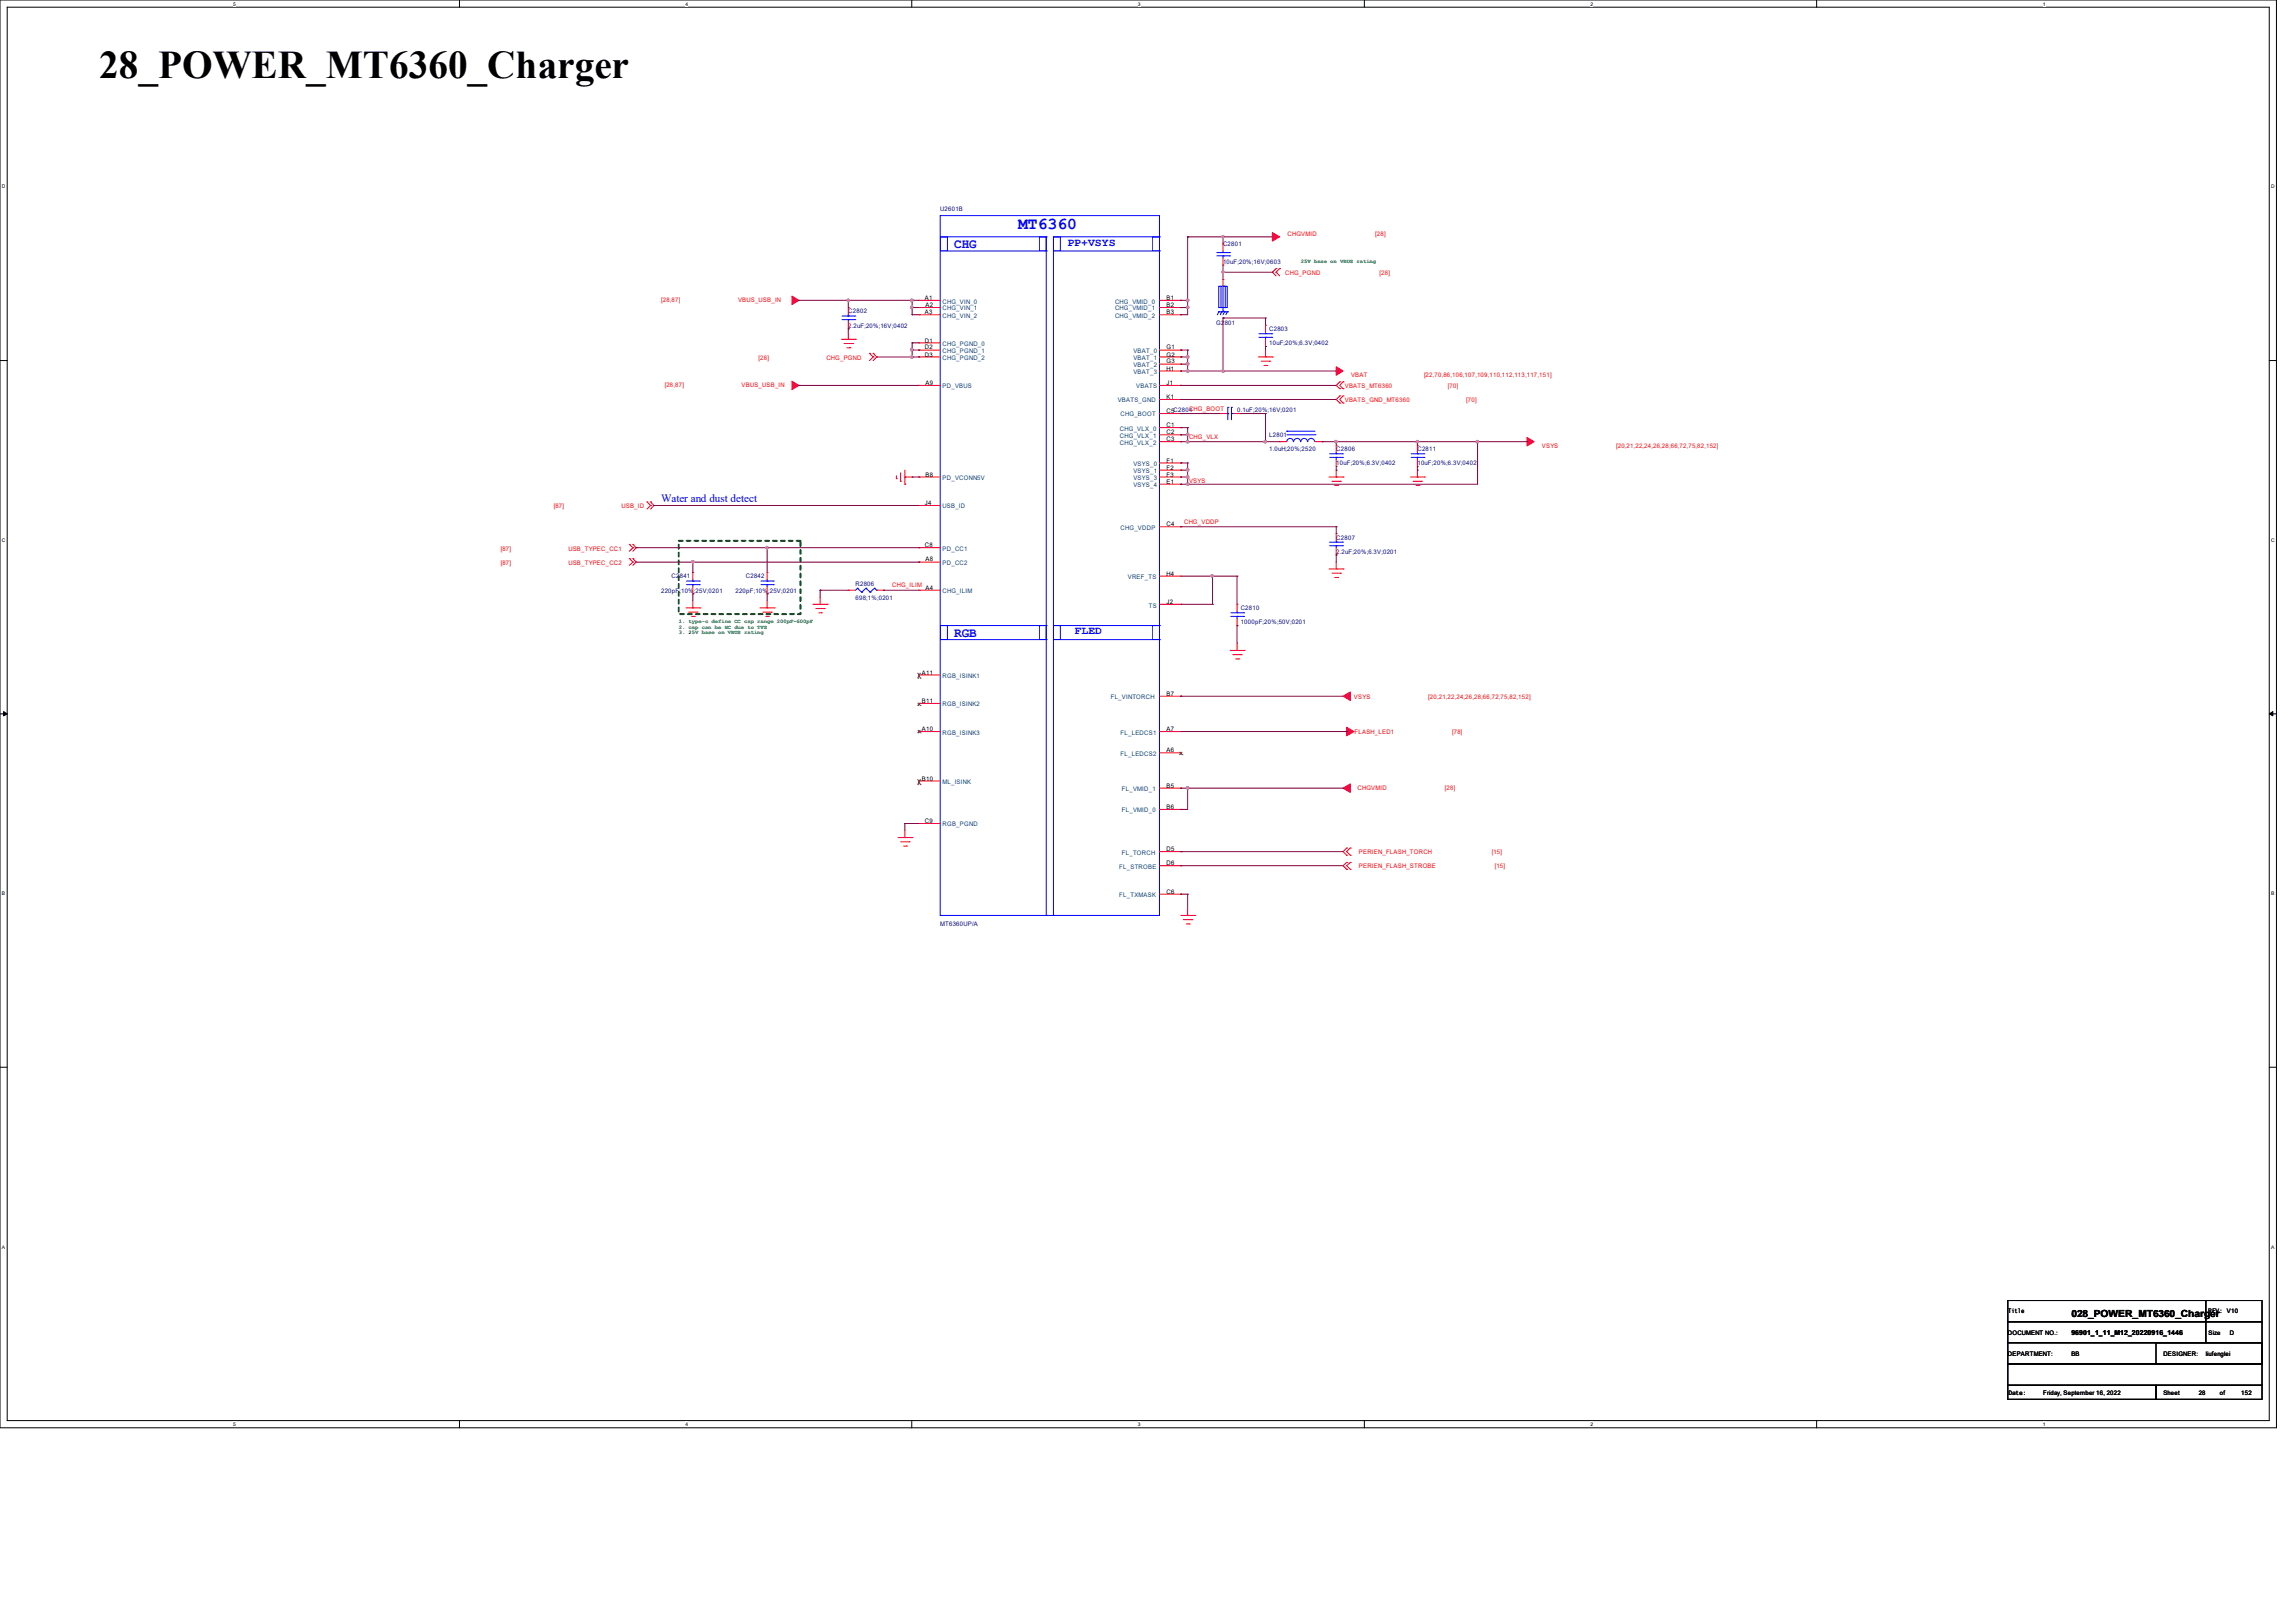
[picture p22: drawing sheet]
<svg xmlns="http://www.w3.org/2000/svg" width="297mm" height="210mm" viewBox="0 0 297 210" stroke-linecap="round" stroke-linejoin="round" font-family="sans-serif">
<defs><g id="words">
<text font-size="5.1" x="12.8" y="10.1">28_POWER_MT6360_Charger</text>
<text font-size="2.2" fill="#00f" x="131.7" y="29.7">MT6360</text>
<g font-size="1.7" fill="#00f">
<text x="123.4" y="32.1">CHG</text>
<text x="123.4" y="82.4">RGB</text>
</g>
<g font-size="1.4" fill="#00f">
<text x="138.1" y="31.8">PP+VSYS</text>
<text x="85.5" y="64.9">Water and dust detect</text>
<text x="139" y="82.1">FLED</text>
</g>
<text font-size="1.3" x="268" y="170.3">028_POWER_MT6360_Charger</text>
<text font-size=".9" x="268" y="172.7">96901_1_11_M12_20220916_1446</text>
<g font-size=".8" fill="#000080">
<text x="121.6" y="27.3">U2601B</text>
<text x="158.2" y="31.9">C2801</text>
<text x="158.2" y="34.2">10uF;20%;16V;0603</text>
<text x="109.7" y="40.6">C2802</text>
<text x="109.7" y="42.4">2.2uF;20%;16V;0402</text>
<text x="157.3" y="42">G2801</text>
<text x="164.2" y="42.8">C2803</text>
<text x="164.2" y="44.7">10uF;20%;6.3V;0402</text>
<text x="160" y="53.3">0.1uF;20%;16V;0201</text>
<text x="164.2" y="56.6">L2801</text>
<text x="164.2" y="58.4">1.0uH;20%;2520</text>
<text x="172.9" y="58.4">C2806</text>
<text x="183.4" y="58.4">C2811</text>
<text x="172.9" y="60.2">10uF;20%;6.3V;0402</text>
<text x="183.4" y="60.2">10uF;20%;6.3V;0402</text>
<text x="172.9" y="69.8">C2807</text>
<text x="172.9" y="71.6">2.2uF;20%;6.3V;0201</text>
<text x="85.5" y="76.7">220pF;10%;25V;0201</text>
<text x="86.9" y="74.8">C2841</text>
<text x="95.1" y="76.7">220pF;10%;25V;0201</text>
<text x="96.5" y="74.8">C2842</text>
<text x="110.7" y="75.8">R2806</text>
<text x="110.7" y="77.6">698;1%;0201</text>
<text x="160.5" y="79">C2810</text>
<text x="160.5" y="80.8">1000pF;20%;50V;0201</text>
<text x="121.6" y="119.8">MT6360UP/A</text>
</g>
<g font-size=".8" fill="#f00">
<text x="166.3" y="35.6">CHG_PGND</text>
<text x="166.5" y="30.5">CHGVMID</text>
<text x="177.9" y="30.5">[28]</text>
<text x="178.4" y="35.6">[28]</text>
<text x="85.5" y="39.1">[28,87]</text>
<text x="95.5" y="39.1">VBUS_USB_IN</text>
<text x="98.1" y="46.6">[28]</text>
<text x="106.9" y="46.6">CHG_PGND</text>
<text x="86" y="50.1">[28,87]</text>
<text x="95.9" y="50.1">VBUS_USB_IN</text>
<text x="153.8" y="53.1">CHG_BOOT</text>
<text x="174" y="50.2">VBATS_MT6360</text>
<text x="174" y="52">VBATS_GND_MT6360</text>
<text x="174.8" y="48.8">VBAT</text>
<text x="184.2" y="48.8">[22,70,86,106,107,109,110,112,113,117,151]</text>
<text x="187.3" y="50.2">[70]</text>
<text x="189.7" y="52">[70]</text>
<text x="153.8" y="56.8">CHG_VLX</text>
<text x="199.4" y="57.9">VSYS</text>
<text x="209.1" y="57.9">[20,21,22,24,26,28,66,72,75,82,152]</text>
<text x="71.6" y="65.8">[87]</text>
<text x="80.4" y="65.8">USB_ID</text>
<text x="153.8" y="62.5">VSYS</text>
<text x="64.8" y="71.3">[87]</text>
<text x="73.5" y="71.3">USB_TYPEC_CC1</text>
<text x="153.2" y="67.8">CHG_VDDP</text>
<text x="64.8" y="73.1">[87]</text>
<text x="73.5" y="73.1">USB_TYPEC_CC2</text>
<text x="115.4" y="76">CHG_ILIM</text>
<text x="175.1" y="90.4">VSYS</text>
<text x="175.2" y="95">FLASH_LED1</text>
<text x="184.8" y="90.4">[20,21,22,24,26,28,66,72,75,82,152]</text>
<text x="187.8" y="95">[78]</text>
<text x="175.6" y="102.3">CHGVMID</text>
<text x="186.9" y="102.3">[28]</text>
<text x="175.8" y="110.5">PERIEN_FLASH_TORCH</text>
<text x="175.8" y="112.4">PERIEN_FLASH_STROBE</text>
<text x="193" y="110.5">[15]</text>
<text x="193.3" y="112.4">[15]</text>
</g>
<g font-size=".8">
<text x="119.6" y="38.8">A1</text>
<text x="119.6" y="40.6">A3</text>
<text x="119.7" y="39.8">A2</text>
<text x="150.9" y="38.8">B1</text>
<text x="150.9" y="39.8">B2</text>
<text x="150.9" y="40.6">B3</text>
<text x="119.6" y="44.3">D1</text>
<text x="119.6" y="45.2">D2</text>
<text x="119.6" y="46.1">D3</text>
<text x="150.9" y="45.2">G1</text>
<text x="150.9" y="46.1">G2</text>
<text x="150.9" y="47">G3</text>
<text x="150.9" y="48">H1</text>
<text x="119.7" y="49.8">A9</text>
<text x="150.9" y="49.8">J1</text>
<text x="150.9" y="53.5">C5C2804</text>
<text x="150.9" y="51.6">K1</text>
<text x="150.9" y="55.3">C1</text>
<text x="150.9" y="56.2">C2</text>
<text x="150.9" y="57.1">C3</text>
<text x="150.9" y="59.9">F1</text>
<text x="119.6" y="65.3">J4</text>
<text x="119.7" y="61.7">B8</text>
<text x="150.9" y="60.7">F2</text>
<text x="150.9" y="61.7">F3</text>
<text x="150.9" y="62.6">E1</text>
<text x="119.6" y="70.8">C8</text>
<text x="150.9" y="68.1">C4</text>
<text x="119.7" y="72.6">A8</text>
<text x="119.7" y="76.3">A4</text>
<text x="150.9" y="74.5">H4</text>
<text x="150.9" y="78.1">J2</text>
<text x="119.3" y="87.3">A11</text>
<text x="119.3" y="90.9">B11</text>
<text x="119.3" y="94.6">A10</text>
<text x="150.9" y="90">B7</text>
<text x="150.9" y="94.6">A7</text>
<text x="119.3" y="101">B10</text>
<text x="150.9" y="97.3">A6</text>
<text x="150.9" y="101.9">B5</text>
<text x="119.6" y="106.5">C9</text>
<text x="150.9" y="104.6">B6</text>
<text x="150.9" y="110.2">D5</text>
<text x="150.9" y="112">D6</text>
<text x="150.9" y="115.6">C6</text>
<text x="259.7" y="172.7">DOCUMENT NO.:</text>
<text x="259.8" y="169.9">Title</text>
<text x="285.7" y="169.9">REV: V10</text>
<text x="285.7" y="172.7">Size</text>
<text x="288.4" y="172.7">D</text>
<text x="259.7" y="175.4">DEPARTMENT:</text>
<text x="267.9" y="175.4">BB</text>
<text x="279.8" y="175.4">DESIGNER:</text>
<text x="285.3" y="175.4">liufenglei</text>
<text x="259.8" y="180.6">Date:</text>
<text x="264.3" y="180.6">Friday, September 16, 2022</text>
<text x="279.8" y="180.6">Sheet</text>
<text x="284.4" y="180.6">28</text>
<text x="287.2" y="180.6">of</text>
<text x="289.9" y="180.6">152</text>
</g>
<g font-size=".8" fill="#004080">
<text x="121.9" y="39.3">CHG_VIN_0</text>
<text x="121.9" y="40.2">CHG_VIN_1</text>
<text x="121.9" y="41.1">CHG_VIN_2</text>
<text x="144.2" y="39.3">CHG_VMID_0</text>
<text x="144.2" y="40.2">CHG_VMID_1</text>
<text x="144.2" y="41.1">CHG_VMID_2</text>
<text x="121.9" y="44.7">CHG_PGND_0</text>
<text x="121.9" y="45.7">CHG_PGND_1</text>
<text x="121.9" y="46.6">CHG_PGND_2</text>
<text x="146.6" y="45.7">VBAT_0</text>
<text x="146.6" y="46.6">VBAT_1</text>
<text x="146.6" y="47.5">VBAT_2</text>
<text x="121.9" y="50.2">PD_VBUS</text>
<text x="144.6" y="52.1">VBATS_GND</text>
<text x="145" y="53.9">CHG_BOOT</text>
<text x="146.6" y="48.4">VBAT_3</text>
<text x="147" y="50.2">VBATS</text>
<text x="144.9" y="55.8">CHG_VLX_0</text>
<text x="144.9" y="56.6">CHG_VLX_1</text>
<text x="144.9" y="57.6">CHG_VLX_2</text>
<text x="121.9" y="62.1">PD_VCONN5V</text>
<text x="121.9" y="65.8">USB_ID</text>
<text x="146.6" y="60.3">VSYS_0</text>
<text x="146.6" y="61.2">VSYS_1</text>
<text x="146.6" y="62.1">VSYS_3</text>
<text x="146.6" y="63">VSYS_4</text>
<text x="121.9" y="71.3">PD_CC1</text>
<text x="145" y="68.5">CHG_VDDP</text>
<text x="121.9" y="73.1">PD_CC2</text>
<text x="121.9" y="76.8">CHG_ILIM</text>
<text x="145.9" y="74.9">VREF_TS</text>
<text x="148.6" y="78.6">TS</text>
<text x="121.9" y="87.8">RGB_ISINK1</text>
<text x="121.9" y="91.4">RGB_ISINK2</text>
<text x="121.9" y="95">RGB_ISINK3</text>
<text x="143.7" y="90.5">FL_VINTORCH</text>
<text x="145" y="95">FL_LEDCS1</text>
<text x="121.9" y="101.5">ML_ISINK</text>
<text x="145" y="97.8">FL_LEDCS2</text>
<text x="121.9" y="106.9">RGB_PGND</text>
<text x="145.1" y="102.4">FL_VMID_1</text>
<text x="145.1" y="105.1">FL_VMID_0</text>
<text x="144.8" y="112.4">FL_STROBE</text>
<text x="145.1" y="110.6">FL_TORCH</text>
<text x="144.8" y="116.1">FL_TXMASK</text>
</g>
<g font-size=".7" fill="#008000">
<text x="168.3" y="34">25V base on VBUS rating</text>
<text x="87.8" y="80.6">1. type-c define CC cap range 200pF~600pF</text>
<text x="87.8" y="81.4">2. cap can be NC due to TVS</text>
<text x="87.8" y="82.1">3. 25V base on VBUS rating</text>
</g>
<g font-size=".6">
<text x="30.2" y=".7">5</text>
<text x="88.7" y=".7">4</text>
<text x="147.2" y=".7">3</text>
<text x="205.7" y=".7">2</text>
<text x="264.2" y=".7">1</text>
<text x=".3" y="24.4">D</text>
<text x="293.8" y="24.4">D</text>
<text x=".3" y="70.1">C</text>
<text x="293.8" y="70.1">C</text>
<text x=".3" y="115.8">B</text>
<text x="293.8" y="115.8">B</text>
<text x=".3" y="161.5">A</text>
<text x="293.8" y="161.5">A</text>
<text x="30.2" y="184.5">5</text>
<text x="88.7" y="184.5">4</text>
<text x="147.2" y="184.5">3</text>
<text x="205.7" y="184.5">2</text>
<text x="264.2" y="184.5">1</text>
</g>
</g></defs>
<path d="M0 0h294.5v184.7h-294.5zM.9 .9h292.6v182.9h-292.6z" fill="none" stroke="#000" stroke-width=".13"/>
<g fill="#fff">
<path d="M30.2 .1h.3v.7h-.3z"/>
<path d="M30.2 183.9h.3v.8h-.3z"/>
</g>
<path d="M59.4 0v.9M59.4 183.8v.9" fill="none" stroke="#000" stroke-width=".13"/>
<g fill="#fff">
<path d="M88.7 .1h.3v.7h-.3z"/>
<path d="M88.7 183.9h.3v.8h-.3z"/>
</g>
<path d="M117.9 0v.9M117.9 183.8v.9" fill="none" stroke="#000" stroke-width=".13"/>
<g fill="#fff">
<path d="M147.2 .1h.3v.7h-.3z"/>
<path d="M147.2 183.9h.3v.8h-.3z"/>
</g>
<path d="M176.5 0v.9M176.5 183.8v.9" fill="none" stroke="#000" stroke-width=".13"/>
<g fill="#fff">
<path d="M205.7 .1h.4v.7h-.4z"/>
<path d="M205.7 183.9h.4v.8h-.4z"/>
</g>
<path d="M235 0v.9M235 183.8v.9" fill="none" stroke="#000" stroke-width=".13"/>
<g fill="#fff">
<path d="M264.2 .1h.4v.7h-.4z"/>
<path d="M264.2 183.9h.4v.8h-.4z"/>
<path d="M.3 23.8h.4v.7h-.4z"/>
<path d="M293.8 23.8h.5v.7h-.5z"/>
<path d="M.3 69.5h.4v.7h-.4z"/>
<path d="M293.8 69.5h.5v.7h-.5z"/>
</g>
<path d="M0 46.7h.9M293.5 46.7h1" fill="none" stroke="#000" stroke-width=".13"/>
<g fill="#fff">
<path d="M.3 115.2h.4v.8h-.4z"/>
<path d="M293.8 115.2h.4v.8h-.4z"/>
</g>
<path d="M0 92.4h.9M293.5 92.4h1" fill="none" stroke="#000" stroke-width=".13"/>
<path d="M.5 92.1l.4 .3-.4 .2zM293.5 92.4l.5-.3v.5z" fill="#000" stroke="#000" stroke-width=".13"/>
<g fill="#fff">
<path d="M.3 161h.3v.7h-.3z"/>
<path d="M293.8 161h.4v.7h-.4z"/>
</g>
<path d="M0 138.1h.9M293.5 138.1h1M259.7 168.3h25.6v2.7h-25.6zM259.7 171h25.6v2.7h-25.6zM259.7 179.2h19.2v1.9h-19.2zM259.7 176.5h32.9v2.7h-32.9zM259.7 173.7h32.9v2.8h-32.9zM278.9 179.2h13.7v1.9h-13.7zM278.9 173.7h13.7v2.8h-13.7zM285.3 168.3h7.3v2.7h-7.3zM285.3 171h7.3v2.7h-7.3z" fill="none" stroke="#000" stroke-width=".13"/>
<path d="M87.8 70h15.7v9.5h-15.7z" fill="none" stroke="#008000" stroke-width=".25" stroke-dasharray=".5 .5"/>
<g fill="none" stroke="#f00" stroke-width=".13">
<path d="M109.7 39.8h.1M109.7 39.8v.9M118.9 38.9h.1M118.9 39.8h.1M118.9 38.9h2.7M118.9 39.8h2.7M150 38.9h2.7M150 39.8h2.7M152.7 38.9h.1M152.7 39.8h.1M158.2 31.6h.1M158.2 34.3h.1"/>
<path d="M158.2 36.2h.1M158.2 31.6v.9M158.2 33.4v.9M158.2 36.2v.8M164.6 35.2h.1M164.6 35.2l.5 .5M165.1 35.2h.1M165.1 34.8h.1M165.1 35.2l.4 .5M165.1 34.8l-.5 .4M165.5 34.8h.1M165.5 34.8l-.4 .4"/>
<path d="M108.8 43.9h1.9M109.2 44.4h1.1M109.6 45h.3M109.7 43.9h.1M109.7 42.5h.1M109.7 41.6v.9M109.7 43v.9M109.9 45h.1M110.3 44.4h.1M110.7 43.9h.1M112.5 45.7h.1M112.5 45.7l.4 .5"/>
<path d="M112.9 46.2h.1M112.9 45.7h.1M112.9 46.2l-.4 .5M112.9 45.7l.5 .5M113.4 46.2h.1M113.4 46.2l-.5 .5M118.9 40.7h.1M118.9 44.4h.1M118.9 45.3h.1M118.9 46.2h.1M118.9 49.9h.1M118.9 46.2h2.7"/>
<path d="M118.9 40.7h2.7M118.9 44.4h2.7M118.9 45.3h2.7M118.9 49.9h2.7M150 46.2h2.7M150 53.5h2.7M150 57.1h2.7M150 40.7h2.7M150 45.3h2.7M150 49.9h2.7M150 47.1h2.7M150 48h2.7"/>
<path d="M150 55.3h2.7M150 56.3h2.7M150 59.9h2.7M150 51.7h2.7M152.7 40.7h.1M152.7 45.3h.1M152.7 46.2h.1M152.7 47.1h.1M152.7 48h.1M152.7 49.9h.1M152.7 53.5h.1M152.7 55.3h.1"/>
<path d="M152.7 56.3h.1M152.7 57.1h.1M152.7 59.9h.1M152.7 51.7h.1M157.7 53.5h.1M157.7 53.5h1M159.6 53.5h.9M160.5 53.5h.1M162.8 46.2h1.8M163.2 46.7h1.1M163.5 47.3h.4M163.7 46.2h.1"/>
<path d="M163.7 42.1h.1M163.7 44.8h.1M163.7 42.1v.9M163.7 43.9v.9M163.7 45.3v.9M163.9 47.3h.1M164.3 46.7h.1M164.6 46.2h.1M165.5 57.1h.1M165.5 57.1h1M170.1 57.1h.9M171 57.1h.1"/>
<path d="M172.8 57.6h.1M172.8 57.6v.9M172.8 59.4v1M173.3 49.4h.1M173.3 50.3h.1M173.3 51.2h.1M173.3 52.2h.1M173.3 49.4l-.5 .5 .5 .4M173.3 51.2l-.5 .5 .5 .5M173.7 50.3h.1M173.7 49.4h.1M173.7 52.2h.1"/>
<path d="M173.7 51.2h.1M173.7 49.4l-.4 .5 .4 .4M173.7 51.2l-.4 .5 .4 .5M183.3 57.6h.1M183.3 57.6v.9M183.3 59.4v1M81.4 70.4h.1M81.4 72.3h.1M81.4 70.4l.5 .5M81.4 72.3l.5 .4M81.9 70.9h.1M81.9 70.4h.1"/>
<path d="M81.9 72.7h.1M81.9 72.3h.1M81.9 70.9l-.5 .4M81.9 70.4l.4 .5M81.9 72.7l-.5 .5M81.9 72.3l.4 .4M82.3 70.9h.1M82.3 72.7h.1M82.3 70.9l-.4 .4M82.3 72.7l-.4 .5M83.7 64.9h.1M83.7 64.9l.5 .5"/>
<path d="M84.2 65.4h.1M84.2 64.9h.1M84.2 65.4l-.5 .5M84.2 64.9l.4 .5M84.6 65.4h.1M84.6 65.4l-.4 .5M88.7 78.7h1.9M89.1 79.2h1.1M89.5 79.8h.3M89.6 78.7h.1M89.6 74.1h.1M89.6 76.8h.1"/>
<path d="M89.6 74.1v.9M89.6 75.9v.9M89.6 77.7v1M89.8 79.8h.1M90.2 79.2h.1M90.6 78.7h.1M98.3 78.7h1.9M98.7 79.2h1.1M99.1 79.8h.3M99.2 78.7h.1M99.2 74.1h.1M99.2 76.8h.1"/>
<path d="M99.2 74.1v.9M99.2 75.9v.9M99.2 77.7v1M99.4 79.8h.1M99.8 79.2h.1M100.2 78.7h.1M105.2 78.2h1.8M105.5 78.7h1.1M105.9 79.3h.4M106.1 78.2h.1M106.1 77.3v.9M106.3 79.3h.1"/>
<path d="M106.6 78.7h.1M107 78.2h.1M109.7 76.4h.1M109.7 76.4h1M113.4 76.4h.9M114.3 76.4h.1M116 61.9h.1M116 61.6v.3M116.5 62.3h.1M116.5 61.2v1.1M117.1 61.7h.1M117.1 62.7h.1"/>
<path d="M117.1 61.7h.9M117.1 60.8v1.9M118.9 61.7h.1M118.9 70.9h.1M118.9 72.7h.1M118.9 76.4h.1M118.9 65.4h.1M118.9 61.7h2.7M118.9 76.4h2.7M118.9 70.9h2.7M118.9 72.7h2.7M118.9 65.4h2.7"/>
<path d="M150 61.7h2.7M150 78.2h2.7M150 60.8h2.7M150 68.2h2.7M150 74.5h2.7M150 62.7h2.7M152.7 60.8h.1M152.7 61.7h.1M152.7 68.2h.1M152.7 74.5h.1M152.7 78.2h.1M152.7 62.7h.1"/>
<path d="M160 78.2h.1M160 78.2v.9M171.9 61.7h1.8M171.9 73.6h1.8M172.3 62.3h1.1M172.3 74.2h1.1M172.6 62.8h.4M172.6 74.7h.4M172.8 61.7h.1M172.8 73.6h.1M172.8 60.4h.1M172.8 69h.1"/>
<path d="M172.8 71.8h.1M172.8 60.8v.9M172.8 69v1M172.8 70.9v.9M172.8 72.7v.9M173 62.8h.1M173 74.7h.1M173.4 62.3h.1M173.4 74.2h.1M173.7 61.7h.1M173.7 73.6h.1M182.5 61.7h1.8"/>
<path d="M182.8 62.3h1.1M183.2 62.8h.4M183.3 61.7h.1M183.3 60.4h.1M183.3 60.8v.9M183.6 62.8h.1M183.9 62.3h.1M184.3 61.7h.1M118.9 87.3h.1M118.9 91h.1M118.9 94.7h.1M118.9 87.3h2.7"/>
<path d="M118.9 91h2.7M118.9 94.7h2.7M150 94.7h2.7M150 90.1h2.7M150 97.4h2.7M152.7 90.1h.1M152.7 94.7h.1M152.7 97.4h.1M159.1 84.2h1.9M159.5 84.7h1.1M159.9 85.3h.3M160 84.2h.1"/>
<path d="M160 80.9h.1M160 80v.9M160 83.2v1M160.2 85.3h.1M160.6 84.7h.1M161 84.2h.1M116.2 108.4h1.8M116.5 108.9h1.1M116.9 109.5h.4M117.1 108.4h.1M117.1 107.4v1M117.3 109.5h.1"/>
<path d="M117.6 108.9h.1M118 108.4h.1M118.9 101h.1M118.9 106.6h.1M118.9 101h2.7M118.9 106.6h2.7M150 102h2.7M150 104.7h2.7M150 110.2h2.7M150 112h2.7M150 115.7h2.7M152.7 102h.1"/>
<path d="M152.7 104.7h.1M152.7 110.2h.1M152.7 112h.1M152.7 115.7h.1M152.7 118.4h1.9M153.1 119h1.1M153.5 119.5h.3M153.6 118.4h.1M153.6 117.5v.9M153.8 119.5h.1M154.2 119h.1M154.6 118.4h.1"/>
<path d="M174.2 109.7h.1M174.2 110.7h.1M174.2 111.6h.1M174.2 112.5h.1M174.2 109.7l-.5 .5 .5 .5M174.2 111.6l-.5 .4 .5 .5M174.7 110.7h.1M174.7 109.7h.1M174.7 112.5h.1M174.7 111.6h.1M174.7 109.7l-.5 .5 .5 .5M174.7 111.6l-.5 .4 .5 .5"/>
</g>
<g fill="#f00" stroke="#f00" stroke-width=".13">
<path d="M164.6 30.1l.9 .5-.9 .6z" fill-rule="evenodd"/>
<path d="M102.4 38.3l.9 .6-.9 .5z" fill-rule="evenodd"/>
<path d="M172.8 47.5l.9 .5-.9 .6z" fill-rule="evenodd"/>
<path d="M197.5 56.6l1 .5-1 .6z" fill-rule="evenodd"/>
<path d="M173.7 90.1l1-.6v1.1z" fill-rule="evenodd"/>
<path d="M173.7 102l1-.6v1.1z" fill-rule="evenodd"/>
<path d="M102.4 49.3l.9 .6-.9 .5z" fill-rule="evenodd"/>
<path d="M174.2 94.1l.9 .6-.9 .5z" fill-rule="evenodd"/>
</g>
<g fill="none" stroke="#00f" stroke-width=".13">
<path d="M121.6 30.6h1v1.9h-1zM121.6 27.9h28.4v90.5h-28.4zM121.6 32.5h13.7M121.6 30.6h13.7M134.5 30.6h.8v1.9h-.8zM135.3 32.5h.1M135.3 30.6h.1M135.3 30.6v87.8M136.3 30.6h.9v1.9h-.9zM136.3 32.5h13.7M149.1 30.6h.9v1.9h-.9zM150 30.6h.1"/>
<path d="M150 32.5h.1M150 30.6h-13.7v87.8M157.4 33.1h1.6M157.4 32.7h1.6M157.6 37h1.1v2.8h-1.1zM157.9 37h.6v2.8h-.6zM158.2 32.7h.1M158.2 33.1h.1M158.2 37h.1M158.2 32.5v.2M158.2 33.1v.3M158.2 37v3.3"/>
<path d="M159 33.1h.1M159 32.7h.1M108.9 41.4h1.7M108.9 40.9h1.7M109.7 40.9h.1M109.7 41.4h.1M109.7 40.7v.2M109.7 41.4v.2M110.6 41.4h.1M110.6 40.9h.1M157.6 40.3h.1M157.6 40.3h1.1"/>
<path d="M157.6 40.3l-.1 .4M158 40.3h.1M158 40.3l-.1 .4M158.2 40.3h.1M158.4 40.3h.1M158.4 40.3l-.2 .4M158.7 53.5h.1M158.7 40.3h.1M158.7 40.3l-.1 .4M158.8 53.5h.1M158.8 52.7h.1M158.8 52.7v1.6"/>
<path d="M159.3 52.7h.1M159.3 53.5h.1M159.3 53.5h.3M159.3 52.7v1.6M162.9 43.6h1.6M162.9 43.2h1.6M163.7 43.2h.1M163.7 43.6h.1M163.7 43v.2M163.7 43.6v.3M164.5 43.6h.1M164.5 43.2h.1"/>
<path d="M166.5 57.1a.42 .42 0 0 1 .4-.4 .42 .42 0 0 1 .4 .4M166.5 55.8h.1M166.5 55.8h3.6M166.5 56.3h3.6M167.3 57.1a.45 .45 0 0 1 .5-.4 .45 .45 0 0 1 .4 .4M168.3 57.1a.42 .42 0 0 1 .4-.4 .42 .42 0 0 1 .4 .4M169.2 57.1a.45 .45 0 0 1 .4-.4 .45 .45 0 0 1 .5 .4M170.1 56.3h.1M172 59.2h1.7M172 58.7h1.7M172.8 58.7h.1M172.8 59.2h.1"/>
<path d="M172.8 58.5v.2M172.8 59.2v.2M173.7 59.2h.1M173.7 58.7h.1M182.5 59.2h1.7M182.5 58.7h1.7M183.3 58.7h.1M183.3 59.2h.1M183.3 58.5v.2M183.3 59.2v.2M184.2 59.2h.1M184.2 58.7h.1"/>
<path d="M88.8 75.6h1.7M88.8 75.2h1.7M89.6 75.2h.1M89.6 75.6h.1M89.6 75v.2M89.6 75.6v.3M90.5 75.6h.1M90.5 75.2h.1M98.4 75.6h1.6M98.4 75.2h1.6M99.2 75.2h.1M99.2 75.6h.1"/>
<path d="M99.2 75v.2M99.2 75.6v.3M100 75.6h.1M100 75.2h.1M110.9 76.1h.1M110.9 76.1l-.2 .3M110.9 76.1l.6 .5M111.5 76.6h.1M112 76.1h.1M112 76.1l-.5 .5M112 76.1l.6 .5M112.6 76.6h.1"/>
<path d="M113.1 76.1h.1M113.1 76.1l-.5 .5M113.1 76.1l.3 .3M113.4 76.4h.1M159.2 79.8h1.7M159.2 79.3h1.7M160 79.3h.1M160 79.8h.1M160 79.1v.2M160 79.8v.2M160.9 79.8h.1M160.9 79.3h.1"/>
<path d="M172 70.6h1.7M172 70.1h1.7M172.8 70.1h.1M172.8 70.6h.1M172.8 70v.1M172.8 70.6v.3M173.7 70.6h.1M173.7 70.1h.1M121.6 80.9h1v1.9h-1zM121.6 80.9h13.7M121.6 82.8h13.7M134.5 80.9h.8v1.9h-.8z"/>
<path d="M135.3 80.9h.1M135.3 82.8h.1M136.3 80.9h.9v1.9h-.9zM136.3 80.9h13.7M136.3 82.8h13.7M149.1 80.9h.9v1.9h-.9zM150 82.8h.1M150 80.9h.1M135.3 118.4h.1M136.3 118.4h.1"/>
</g>
<g fill="none" stroke="#804000" stroke-width=".13">
<path d="M118.7 87.8h.1M118.7 91.3h.1M118.7 94.8h.1M118.7 87.1l.4 .7M118.7 90.9l.4 .4M118.7 94.5l.4 .3M119.1 87.8h.1M119.1 91.3h.1M119.1 94.8h.1M119.1 87.1l-.4 .7M119.1 90.9l-.4 .4M119.1 94.5l-.4 .3"/>
<path d="M152.6 97.6h.1M152.6 97.3l.3 .3M152.9 97.6h.1M152.9 97.3l-.3 .3M118.7 101.5h.1M118.7 100.8l.4 .7M119.1 101.5h.1M119.1 100.8l-.4 .7"/>
</g>
<g fill="none" stroke="#800040" stroke-width=".13">
<path d="M103.3 38.9h.1M103.3 38.9h15.6M109.7 38.9h.1M109.7 38.9v.9M118 38.9h.1M118 39.8h.1M118 38.9v1.8M118 39.8h.9M152.7 38.9h.1M152.7 39.8h.1M152.7 38.9h.9M152.7 39.8h.9"/>
<path d="M153.6 30.6h.1M153.6 38.9h.1M153.6 39.8h.1M153.6 30.6h11M153.6 30.6v10.1h-.9M158.2 30.6h.1M158.2 35.2h.1M158.2 30.6v1M158.2 34.3v1.9M158.2 35.2h6.4M103.3 49.9h.1M103.3 49.9h15.6"/>
<path d="M109.7 42.5h.1M109.7 42.5v.5M113.4 46.2h5.5M118 40.7h.1M118 44.4h.1M118 45.3h.1M118 46.2h.1M118 44.4v1.8M118 40.7h.9M118 44.4h.9M118 45.3h.9M118.9 45.3h.1"/>
<path d="M118.9 46.2h.1M152.7 40.7h.1M152.7 45.3h.1M152.7 46.2h.1M152.7 47.1h.1M152.7 48h.1M152.7 49.9h.1M152.7 51.7h.1M152.7 53.5h.1M152.7 55.3h.1M152.7 56.3h.1M152.7 57.1h.1"/>
<path d="M152.7 59.9h.1M152.7 45.3h.9M152.7 46.2h.9M152.7 47.1h.9M152.7 48h20.1M152.7 49.9h20.1M152.7 51.7h20.1M152.7 53.5h5M152.7 55.3h.9M152.7 56.3h.9M152.7 57.1h12.8M152.7 59.9h.9"/>
<path d="M153.6 45.3h.1M153.6 46.2h.1M153.6 47.1h.1M153.6 48h.1M153.6 55.3h.1M153.6 56.3h.1M153.6 57.1h.1M153.6 59.9h.1M153.6 45.3v2.7M153.6 55.3v1.8M153.6 59.9v2.8M158.2 41.1h.1"/>
<path d="M158.2 48h.1M158.2 41.1v6.9M158.2 41.1h5.5M160.5 53.5h.1M160.5 53.5h3.2M163.7 41.1h.1M163.7 44.8h.1M163.7 53.5h.1M163.7 57.1h.1M163.7 41.1v1M163.7 44.8v.5M163.7 53.5v3.6"/>
<path d="M171 57.1h.1M171 57.1h26.5M172.8 57.1h.1M172.8 57.1v.5M183.3 57.1h.1M183.3 57.1v.5M191.1 57.1h.1M191.1 57.1v5.6h-38.4M197.5 57.1h.1M82.3 72.7h36.6M82.3 70.9h36.6M84.6 65.4h.1"/>
<path d="M84.6 65.4h34.3M89.6 72.7h.1M89.6 76.8h.1M89.6 72.7v1.4M89.6 76.8v.9M99.2 70.9h.1M99.2 76.8h.1M99.2 70.9v3.2M99.2 76.8v.9M106.1 76.4h.1M106.1 76.4v.9M106.1 76.4h3.6"/>
<path d="M114.3 76.4h.1M114.3 76.4h4.6M118 61.7h.1M118 61.7h.9M118.9 72.7h.1M118.9 70.9h.1M152.7 60.8h.1M152.7 61.7h.1M152.7 62.7h.1M152.7 68.2h.1M152.7 60.8h.9M152.7 61.7h.9"/>
<path d="M152.7 68.2h20.1M152.7 74.5h7.3M152.7 78.2h4.1M153.6 60.8h.1M153.6 61.7h.1M153.6 62.7h.1M156.8 74.5h.1M156.8 78.2h.1M156.8 74.5v3.7M160 74.5h.1M160 74.5v3.7M172.8 68.2h.1"/>
<path d="M172.8 71.8h.1M172.8 60.8h.1M172.8 60.4v.4M172.8 68.2v.8M172.8 71.8v.9M183.3 60.8h.1M183.3 60.4v.4M152.7 90.1h.1M152.7 90.1h21M152.7 94.7h21.5M160 80.9h.1M160 80.9v2.3"/>
<path d="M174.2 94.7h.1M117.1 106.6h.1M117.1 106.6v.8M117.1 106.6h1.8M152.7 102h.1M152.7 104.7h.1M152.7 110.2h.1M152.7 112h.1M152.7 115.7h.1M152.7 102h21M152.7 110.2h21M152.7 112h21"/>
<path d="M152.7 115.7h.9M153.6 102h.1M153.6 115.7h.1M153.6 102v2.7h-.9M153.6 115.7v1.8M173.7 102h.1"/>
</g>
<g fill="#f0f" stroke="#f0f" stroke-width=".13">
<path d="M158.1 30.5h.2v.2h-.2z" fill-rule="evenodd"/>
<path d="M117.8 39.7h.3v.2h-.3z" fill-rule="evenodd"/>
<path d="M153.5 39.7h.2v.2h-.2z" fill-rule="evenodd"/>
<path d="M153.5 62.5h.2v.2h-.2z" fill-rule="evenodd"/>
<path d="M158.1 35.1h.2v.2h-.2z" fill-rule="evenodd"/>
<path d="M158.1 30.5h.2v.2h-.2z" fill-rule="evenodd"/>
<path d="M117.8 39.7h.3v.2h-.3z" fill-rule="evenodd"/>
<path d="M153.5 39.7h.2v.2h-.2z" fill-rule="evenodd"/>
<path d="M153.5 62.5h.2v.2h-.2z" fill-rule="evenodd"/>
<path d="M158.1 35.1h.2v.2h-.2z" fill-rule="evenodd"/>
<circle cx="153.6" cy="38.9" r=".17"/>
<circle cx="117.9" cy="38.9" r=".17"/>
<circle cx="109.7" cy="38.9" r=".17"/>
<circle cx="158.2" cy="48" r=".17"/>
<circle cx="117.9" cy="45.3" r=".17"/>
<circle cx="117.9" cy="46.2" r=".17"/>
<circle cx="153.6" cy="47.1" r=".17"/>
<circle cx="153.6" cy="46.2" r=".17"/>
<circle cx="153.6" cy="48" r=".17"/>
<circle cx="153.6" cy="56.2" r=".17"/>
<circle cx="163.7" cy="57.2" r=".17"/>
<circle cx="153.6" cy="57.2" r=".17"/>
<circle cx="172.8" cy="57.2" r=".17"/>
<circle cx="183.3" cy="57.2" r=".17"/>
<circle cx="191.1" cy="57.2" r=".17"/>
<circle cx="153.6" cy="60.8" r=".17"/>
<circle cx="153.6" cy="61.7" r=".17"/>
<circle cx="153.6" cy="101.9" r=".17"/>
<circle cx="156.8" cy="74.5" r=".17"/>
<circle cx="89.6" cy="72.7" r=".17"/>
<circle cx="99.2" cy="70.9" r=".16"/>
</g>
<use href="#words"/>
</svg>
